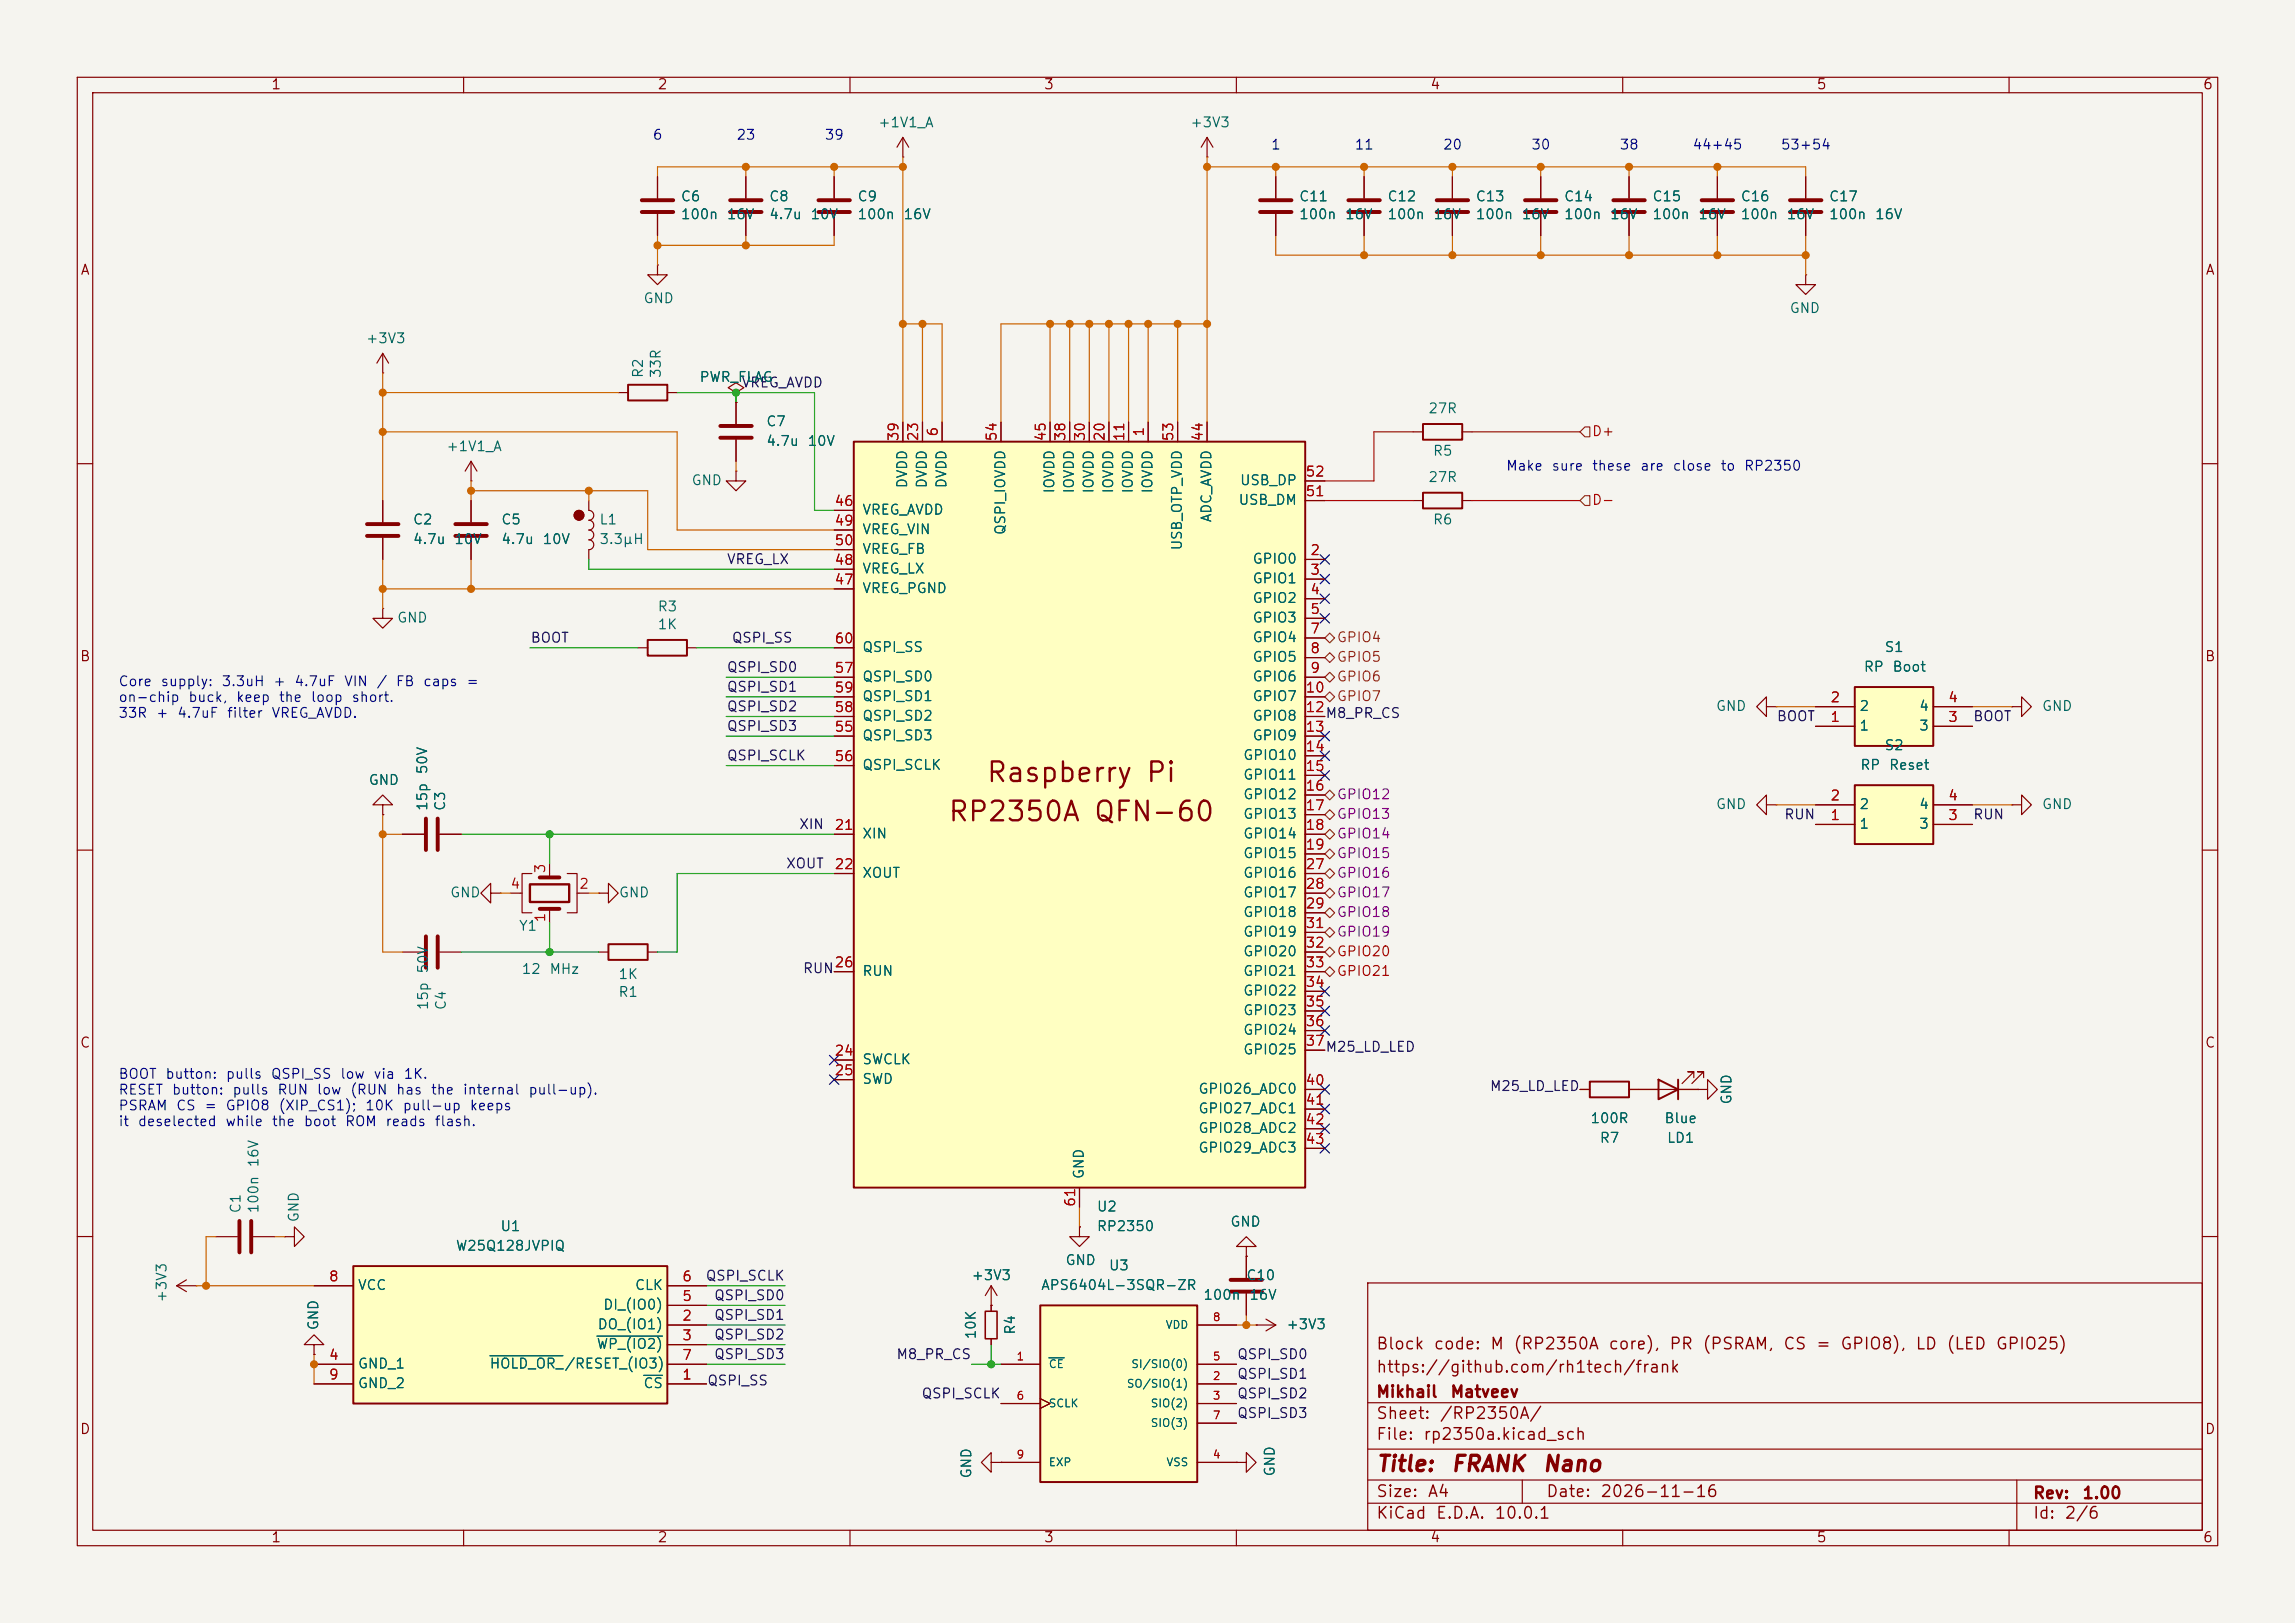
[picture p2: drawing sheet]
<svg xmlns="http://www.w3.org/2000/svg" width="297mm" height="210mm" viewBox="0 0 297 210" stroke-linecap="round" stroke-linejoin="round" font-family="sans-serif">
<defs><g id="words">
<g font-size="2.5" fill="#840000">
<text x="127.5" y="101.8">Raspberry Pi</text>
<text x="122.6" y="106.9">RP2350A QFN-60</text>
</g>
<g font-size="2" fill="#840000">
<text x="178" y="190.9">Title:</text>
<text x="187.7" y="190.9">FRANK</text>
<text x="199.5" y="190.9">Nano</text>
</g>
<g font-size="1.5" fill="#840000">
<text x="178" y="178">https://github.com/rh1tech/frank</text>
<text x="178" y="175">Block</text>
<text x="185.4" y="175">code:</text>
<text x="192.7" y="175">M</text>
<text x="195.8" y="175">(RP2350A</text>
<text x="208.1" y="175">core),</text>
<text x="215.9" y="175">PR</text>
<text x="220.2" y="175">(PSRAM,</text>
<text x="230.7" y="175">CS</text>
<text x="234.9" y="175">=</text>
<text x="238.1" y="175">GPIO8),</text>
<text x="247.8" y="175">LD</text>
<text x="251.8" y="175">(LED</text>
<text x="258.2" y="175">GPIO25)</text>
<text x="178" y="184">Sheet:</text>
<text x="178" y="181.2">Mikhail</text>
<text x="186.2" y="184">/RP2350A/</text>
<text x="187.6" y="181.2">Matveev</text>
<text x="178" y="186.7">File:</text>
<text x="184.1" y="186.7">rp2350a.kicad_sch</text>
<text x="178" y="196.9">KiCad</text>
<text x="178" y="194.1">Size:</text>
<text x="184.7" y="194.1">A4</text>
<text x="185.7" y="196.9">E.D.A.</text>
<text x="193.3" y="196.9">10.0.1</text>
<text x="200" y="194.1">Date:</text>
<text x="207" y="194.1">2026-11-16</text>
<text x="263" y="194.3">Rev:</text>
<text x="263" y="196.9">Id:</text>
<text x="267.1" y="196.9">2/6</text>
<text x="269.4" y="194.3">1.00</text>
</g>
<g font-size="1.3" fill="#840000">
<text x="35" y="11.9">1</text>
<text x="85" y="11.9">2</text>
<text x="135" y="11.9">3</text>
<text x="185" y="11.9">4</text>
<text x="235" y="11.9">5</text>
<text x="285" y="11.9">6</text>
<text x="10.3" y="35.9">A</text>
<text x="285.3" y="35.9">A</text>
<text x="10.3" y="85.9">B</text>
<text x="285.3" y="85.9">B</text>
<text x="10.3" y="135.9">C</text>
<text x="285.3" y="135.9">C</text>
<text x="10.3" y="185.9">D</text>
<text x="285.3" y="185.9">D</text>
<text x="35" y="199.9">1</text>
<text x="85" y="199.9">2</text>
<text x="135" y="199.9">3</text>
<text x="185" y="199.9">4</text>
<text x="235" y="199.9">5</text>
<text x="285" y="199.9">6</text>
</g>
<g font-size="1.3" fill="#006464">
<text x="113.6" y="16.8">+1V1_A</text>
<text x="153.9" y="16.8">+3V3</text>
<text x="88" y="26.4">C6</text>
<text x="88" y="28.7">100n</text>
<text x="94" y="28.7">16V</text>
<text x="99.5" y="26.4">C8</text>
<text x="99.5" y="28.7">4.7u</text>
<text x="104.8" y="28.7">10V</text>
<text x="110.9" y="26.4">C9</text>
<text x="110.9" y="28.7">100n</text>
<text x="116.8" y="28.7">16V</text>
<text x="168" y="28.7">100n</text>
<text x="168" y="26.4">C11</text>
<text x="174" y="28.7">16V</text>
<text x="179.5" y="28.7">100n</text>
<text x="179.5" y="26.4">C12</text>
<text x="185.4" y="28.7">16V</text>
<text x="190.9" y="28.7">100n</text>
<text x="190.9" y="26.4">C13</text>
<text x="196.8" y="28.7">16V</text>
<text x="202.3" y="28.7">100n</text>
<text x="202.3" y="26.4">C14</text>
<text x="208.3" y="28.7">16V</text>
<text x="213.8" y="28.7">100n</text>
<text x="213.8" y="26.4">C15</text>
<text x="219.7" y="28.7">16V</text>
<text x="225.2" y="28.7">100n</text>
<text x="225.2" y="26.4">C16</text>
<text x="231.1" y="28.7">16V</text>
<text x="236.6" y="28.7">100n</text>
<text x="236.6" y="26.4">C17</text>
<text x="242.6" y="28.7">16V</text>
<text x="83.2" y="39.5">GND</text>
<text x="231.5" y="40.8">GND</text>
<text x="47.3" y="44.7">+3V3</text>
<text x="83.5" y="49" transform="rotate(-90 83.5 49)">R2</text>
<text x="85.8" y="49" transform="rotate(-90 85.8 49)">33R</text>
<text x="90.4" y="49.7">PWR_FLAG</text>
<text x="184.7" y="53.8">27R</text>
<text x="57.7" y="58.7">+1V1_A</text>
<text x="99.1" y="55.5">C7</text>
<text x="99.1" y="58">4.7u</text>
<text x="104.4" y="58">10V</text>
<text x="185.3" y="59.3">R5</text>
<text x="89.4" y="63.1">GND</text>
<text x="117.7" y="63.3" transform="rotate(-90 117.7 63.3)">DVDD</text>
<text x="120.2" y="63.3" transform="rotate(-90 120.2 63.3)">DVDD</text>
<text x="122.8" y="63.3" transform="rotate(-90 122.8 63.3)">DVDD</text>
<text x="136.8" y="63.9" transform="rotate(-90 136.8 63.9)">IOVDD</text>
<text x="139.3" y="63.9" transform="rotate(-90 139.3 63.9)">IOVDD</text>
<text x="141.8" y="63.9" transform="rotate(-90 141.8 63.9)">IOVDD</text>
<text x="144.4" y="63.9" transform="rotate(-90 144.4 63.9)">IOVDD</text>
<text x="146.9" y="63.9" transform="rotate(-90 146.9 63.9)">IOVDD</text>
<text x="149.5" y="63.9" transform="rotate(-90 149.5 63.9)">IOVDD</text>
<text x="160.2" y="65.6">USB_DM</text>
<text x="160.4" y="63.1">USB_DP</text>
<text x="184.7" y="62.7">27R</text>
<text x="53.3" y="68.2">C2</text>
<text x="53.3" y="70.7">4.7u</text>
<text x="58.7" y="70.7">10V</text>
<text x="64.8" y="68.2">C5</text>
<text x="64.8" y="70.7">4.7u</text>
<text x="70.1" y="70.7">10V</text>
<text x="77.5" y="68.2">L1</text>
<text x="77.5" y="70.7">3.3µH</text>
<text x="111.5" y="66.9">VREG_AVDD</text>
<text x="111.5" y="69.4">VREG_VIN</text>
<text x="111.5" y="72">VREG_FB</text>
<text x="130.4" y="69.3" transform="rotate(-90 130.4 69.3)">QSPI_IOVDD</text>
<text x="153.3" y="71.3" transform="rotate(-90 153.3 71.3)">USB_OTP_VDD</text>
<text x="157.1" y="67.7" transform="rotate(-90 157.1 67.7)">ADC_AVDD</text>
<text x="185.3" y="68.2">R6</text>
<text x="111.5" y="77.1">VREG_PGND</text>
<text x="111.5" y="74.5">VREG_LX</text>
<text x="162" y="73.3">GPIO0</text>
<text x="162" y="75.8">GPIO1</text>
<text x="51.3" y="80.9">GND</text>
<text x="85" y="79.4">R3</text>
<text x="85" y="81.7">1K</text>
<text x="162" y="78.3">GPIO2</text>
<text x="162" y="80.9">GPIO3</text>
<text x="162" y="83.4">GPIO4</text>
<text x="111.5" y="88.5">QSPI_SD0</text>
<text x="111.5" y="84.7">QSPI_SS</text>
<text x="162" y="86">GPIO5</text>
<text x="162" y="88.5">GPIO6</text>
<text x="241.1" y="87.2">RP</text>
<text x="243.8" y="84.7">S1</text>
<text x="244.8" y="87.2">Boot</text>
<text x="111.5" y="93.6">QSPI_SD2</text>
<text x="111.5" y="91">QSPI_SD1</text>
<text x="162" y="91">GPIO7</text>
<text x="162" y="93.6">GPIO8</text>
<text x="222" y="92.3">GND</text>
<text x="240.5" y="94.8">1</text>
<text x="240.5" y="92.3">2</text>
<text x="248.3" y="94.8">3</text>
<text x="248.3" y="92.3">4</text>
<text x="264.2" y="92.3">GND</text>
<text x="47.6" y="101.9">GND</text>
<text x="55.6" y="100.3" transform="rotate(-90 55.6 100.3)">50V</text>
<text x="111.5" y="96.1">QSPI_SD3</text>
<text x="111.5" y="99.9">QSPI_SCLK</text>
<text x="160.8" y="98.7">GPIO10</text>
<text x="160.8" y="101.2">GPIO11</text>
<text x="162" y="96.1">GPIO9</text>
<text x="240.7" y="99.9">RP</text>
<text x="243.8" y="97.4">S2</text>
<text x="244.4" y="99.9">Reset</text>
<text x="55.6" y="105" transform="rotate(-90 55.6 105)">15p</text>
<text x="57.9" y="105" transform="rotate(-90 57.9 105)">C3</text>
<text x="160.8" y="103.7">GPIO12</text>
<text x="160.8" y="106.3">GPIO13</text>
<text x="222" y="105">GND</text>
<text x="240.5" y="107.5">1</text>
<text x="240.5" y="105">2</text>
<text x="248.3" y="107.5">3</text>
<text x="248.3" y="105">4</text>
<text x="264.2" y="105">GND</text>
<text x="111.5" y="108.8">XIN</text>
<text x="111.5" y="113.9">XOUT</text>
<text x="160.8" y="108.8">GPIO14</text>
<text x="160.8" y="111.4">GPIO15</text>
<text x="160.8" y="113.9">GPIO16</text>
<text x="58.2" y="116.4">GND</text>
<text x="80" y="116.4">GND</text>
<text x="160.8" y="116.4">GPIO17</text>
<text x="160.8" y="119">GPIO18</text>
<text x="67.1" y="120.8">Y1</text>
<text x="160.8" y="121.5">GPIO19</text>
<text x="160.8" y="124.1">GPIO20</text>
<text x="55.7" y="130.8" transform="rotate(-90 55.7 130.8)">15p</text>
<text x="55.7" y="126.1" transform="rotate(-90 55.7 126.1)">50V</text>
<text x="58" y="130.8" transform="rotate(-90 58 130.8)">C4</text>
<text x="67.4" y="126.3">12</text>
<text x="71" y="126.3">MHz</text>
<text x="79.9" y="129.3">R1</text>
<text x="79.9" y="127">1K</text>
<text x="111.5" y="126.6">RUN</text>
<text x="160.8" y="126.6">GPIO21</text>
<text x="160.8" y="129.1">GPIO22</text>
<text x="160.8" y="131.7">GPIO23</text>
<text x="160.8" y="134.2">GPIO24</text>
<text x="160.8" y="136.8">GPIO25</text>
<text x="111.5" y="138">SWCLK</text>
<text x="111.5" y="140.6">SWD</text>
<text x="155" y="141.8">GPIO26_ADC0</text>
<text x="224.4" y="143" transform="rotate(-90 224.4 143)">GND</text>
<text x="155" y="144.4">GPIO27_ADC1</text>
<text x="155" y="146.9">GPIO28_ADC2</text>
<text x="155" y="149.5">GPIO29_ADC3</text>
<text x="205.7" y="145.6">100R</text>
<text x="206.9" y="148.2">R7</text>
<text x="215.3" y="145.6">Blue</text>
<text x="215.6" y="148.2">LD1</text>
<text x="33.8" y="151.1" transform="rotate(-90 33.8 151.1)">16V</text>
<text x="140.6" y="152.7" transform="rotate(-90 140.6 152.7)">GND</text>
<text x="31.4" y="157.1" transform="rotate(-90 31.4 157.1)">C1</text>
<text x="33.8" y="157.1" transform="rotate(-90 33.8 157.1)">100n</text>
<text x="39" y="158.2" transform="rotate(-90 39 158.2)">GND</text>
<text x="64.7" y="159.6">U1</text>
<text x="141.9" y="157.1">U2</text>
<text x="141.9" y="159.6">RP2350</text>
<text x="159.1" y="159">GND</text>
<text x="46.2" y="167.2">VCC</text>
<text x="58.9" y="162.2">W25Q128JVPIQ</text>
<text x="82.1" y="167.2">CLK</text>
<text x="125.6" y="166">+3V3</text>
<text x="134.6" y="167.2">APS6404L-3SQR-ZR</text>
<text x="137.8" y="164">GND</text>
<text x="143.4" y="164.7">U3</text>
<text x="161.2" y="166">C10</text>
<text x="21.9" y="168.6" transform="rotate(-90 21.9 168.6)">+3V3</text>
<text x="41.5" y="172.2" transform="rotate(-90 41.5 172.2)">GND</text>
<text x="77.2" y="172.3">DO_(IO1)</text>
<text x="78" y="169.8">DI_(IO0)</text>
<text x="126.6" y="173.4" transform="rotate(-90 126.6 173.4)">10K</text>
<text x="131.7" y="172.8" transform="rotate(-90 131.7 172.8)">R4</text>
<text x="155.6" y="168.5">100n</text>
<text x="161.6" y="168.5">16V</text>
<text x="166.4" y="172.3">+3V3</text>
<text x="46.2" y="177.4">GND_1</text>
<text x="46.2" y="179.9">GND_2</text>
<text x="63.3" y="177.4">HOLD_OR_/RESET_(IO3)</text>
<text x="77.1" y="174.9">WP_(IO2)</text>
<text x="83.2" y="179.9">CS</text>
<text x="126" y="191.4" transform="rotate(-90 126 191.4)">GND</text>
<text x="165.3" y="191.1" transform="rotate(-90 165.3 191.1)">GND</text>
</g>
<g font-size="1.3" fill="#0000c2">
<text x="84.4" y="18.4">6</text>
<text x="95.2" y="18.4">23</text>
<text x="106.6" y="18.4">39</text>
<text x="164.4" y="19.7">1</text>
<text x="175.2" y="19.7">11</text>
<text x="186.6" y="19.7">20</text>
<text x="198.1" y="19.7">30</text>
<text x="209.5" y="19.7">38</text>
<text x="218.9" y="19.7">44+45</text>
<text x="230.4" y="19.7">53+54</text>
<text x="194.8" y="61.2">Make</text>
<text x="200.7" y="61.2">sure</text>
<text x="205.9" y="61.2">these</text>
<text x="212.2" y="61.2">are</text>
<text x="216.4" y="61.2">close</text>
<text x="222.6" y="61.2">to</text>
<text x="225.6" y="61.2">RP2350</text>
<text x="15.2" y="89.1">Core</text>
<text x="20.7" y="89.1">supply:</text>
<text x="28.6" y="89.1">3.3uH</text>
<text x="35.3" y="89.1">+</text>
<text x="38" y="89.1">4.7uF</text>
<text x="44.4" y="89.1">VIN</text>
<text x="48.6" y="89.1">/</text>
<text x="51.1" y="89.1">FB</text>
<text x="54.7" y="89.1">caps</text>
<text x="60.2" y="89.1">=</text>
<text x="15.2" y="91.2">on-chip</text>
<text x="15.2" y="93.2">33R</text>
<text x="20.1" y="93.2">+</text>
<text x="22.8" y="93.2">4.7uF</text>
<text x="24.3" y="91.2">buck,</text>
<text x="29.3" y="93.2">filter</text>
<text x="30.5" y="91.2">keep</text>
<text x="35" y="93.2">VREG_AVDD.</text>
<text x="36" y="91.2">the</text>
<text x="40.1" y="91.2">loop</text>
<text x="45.4" y="91.2">short.</text>
<text x="15.2" y="139.9">BOOT</text>
<text x="15.2" y="142">RESET</text>
<text x="15.2" y="144">PSRAM</text>
<text x="21.3" y="139.9">button:</text>
<text x="22.2" y="142">button:</text>
<text x="22.7" y="144">CS</text>
<text x="26.4" y="144">=</text>
<text x="29.1" y="144">GPIO8</text>
<text x="29.1" y="139.9">pulls</text>
<text x="30" y="142">pulls</text>
<text x="35" y="139.9">QSPI_SS</text>
<text x="35.8" y="142">RUN</text>
<text x="35.9" y="144">(XIP_CS1);</text>
<text x="40.9" y="142">low</text>
<text x="43.9" y="139.9">low</text>
<text x="45.2" y="142">(RUN</text>
<text x="47.2" y="144">10K</text>
<text x="48.2" y="139.9">via</text>
<text x="51.2" y="142">has</text>
<text x="52" y="144">pull-up</text>
<text x="52.1" y="139.9">1K.</text>
<text x="55.7" y="142">the</text>
<text x="59.8" y="142">internal</text>
<text x="60.7" y="144">keeps</text>
<text x="68.3" y="142">pull-up).</text>
<text x="15.2" y="146">it</text>
<text x="17.7" y="146">deselected</text>
<text x="29.1" y="146">while</text>
<text x="35.1" y="146">the</text>
<text x="39.2" y="146">boot</text>
<text x="44.6" y="146">ROM</text>
<text x="49.8" y="146">reads</text>
<text x="56.2" y="146">flash.</text>
</g>
<g font-size="1.3" fill="#0f0f0f">
<text x="95.9" y="50.5">VREG_AVDD</text>
<text x="94" y="73.3">VREG_LX</text>
<text x="68.6" y="83.5">BOOT</text>
<text x="94.6" y="83.5">QSPI_SS</text>
<text x="94" y="87.3">QSPI_SD0</text>
<text x="94" y="89.8">QSPI_SD1</text>
<text x="94" y="94.9">QSPI_SD3</text>
<text x="94" y="92.4">QSPI_SD2</text>
<text x="171.4" y="93.2">M8_PR_CS</text>
<text x="229.8" y="93.6">BOOT</text>
<text x="255.3" y="93.6">BOOT</text>
<text x="94" y="98.7">QSPI_SCLK</text>
<text x="103.3" y="107.6">XIN</text>
<text x="230.8" y="106.3">RUN</text>
<text x="255.3" y="106.3">RUN</text>
<text x="101.6" y="112.7">XOUT</text>
<text x="103.8" y="126.2">RUN</text>
<text x="171.4" y="136.4">M25_LD_LED</text>
<text x="192.7" y="141.5">M25_LD_LED</text>
<text x="91.2" y="166">QSPI_SCLK</text>
<text x="92.3" y="173.6">QSPI_SD2</text>
<text x="92.3" y="171.1">QSPI_SD1</text>
<text x="92.3" y="168.6">QSPI_SD0</text>
<text x="91.4" y="179.6">QSPI_SS</text>
<text x="92.3" y="176.2">QSPI_SD3</text>
<text x="115.9" y="176.2">M8_PR_CS</text>
<text x="160" y="176.2">QSPI_SD0</text>
<text x="160" y="178.7">QSPI_SD1</text>
<text x="119.2" y="181.3">QSPI_SCLK</text>
<text x="160" y="181.3">QSPI_SD2</text>
<text x="160" y="183.8">QSPI_SD3</text>
</g>
<g font-size="1.3" fill="#a90000">
<text x="116.6" y="57.2" transform="rotate(-90 116.6 57.2)">39</text>
<text x="119.1" y="57.2" transform="rotate(-90 119.1 57.2)">23</text>
<text x="121.7" y="56.6" transform="rotate(-90 121.7 56.6)">6</text>
<text x="129.3" y="57.2" transform="rotate(-90 129.3 57.2)">54</text>
<text x="135.6" y="57.2" transform="rotate(-90 135.6 57.2)">45</text>
<text x="138.2" y="57.2" transform="rotate(-90 138.2 57.2)">38</text>
<text x="140.7" y="57.2" transform="rotate(-90 140.7 57.2)">30</text>
<text x="143.3" y="57.2" transform="rotate(-90 143.3 57.2)">20</text>
<text x="145.8" y="57.2" transform="rotate(-90 145.8 57.2)">11</text>
<text x="148.3" y="56.6" transform="rotate(-90 148.3 56.6)">1</text>
<text x="152.1" y="57.2" transform="rotate(-90 152.1 57.2)">53</text>
<text x="156" y="57.2" transform="rotate(-90 156 57.2)">44</text>
<text x="107.9" y="65.8">46</text>
<text x="168.9" y="64.5">51</text>
<text x="168.9" y="62">52</text>
<text x="107.9" y="68.3">49</text>
<text x="107.9" y="70.9">50</text>
<text x="107.9" y="75.9">47</text>
<text x="107.9" y="73.4">48</text>
<text x="169.5" y="72.1">2</text>
<text x="169.5" y="74.7">3</text>
<text x="169.5" y="77.2">4</text>
<text x="107.9" y="83.6">60</text>
<text x="169.5" y="79.8">5</text>
<text x="169.5" y="82.3">7</text>
<text x="107.9" y="87.4">57</text>
<text x="107.9" y="89.9">59</text>
<text x="168.9" y="89.9">10</text>
<text x="169.5" y="84.8">8</text>
<text x="169.5" y="87.4">9</text>
<text x="107.9" y="95">55</text>
<text x="107.9" y="92.5">58</text>
<text x="168.9" y="92.5">12</text>
<text x="168.9" y="95">13</text>
<text x="236.8" y="93.7">1</text>
<text x="236.8" y="91.2">2</text>
<text x="252" y="93.7">3</text>
<text x="252" y="91.2">4</text>
<text x="107.9" y="98.8">56</text>
<text x="168.9" y="97.5">14</text>
<text x="168.9" y="100.1">15</text>
<text x="107.9" y="107.7">21</text>
<text x="168.9" y="102.6">16</text>
<text x="168.9" y="105.2">17</text>
<text x="168.9" y="107.7">18</text>
<text x="236.8" y="106.4">1</text>
<text x="236.8" y="103.9">2</text>
<text x="252" y="106.4">3</text>
<text x="252" y="103.9">4</text>
<text x="70.9" y="113.1" transform="rotate(-90 70.9 113.1)">3</text>
<text x="107.9" y="112.8">22</text>
<text x="168.9" y="110.2">19</text>
<text x="168.9" y="112.8">27</text>
<text x="66" y="115.3">4</text>
<text x="70.9" y="119.5" transform="rotate(-90 70.9 119.5)">1</text>
<text x="74.9" y="115.3">2</text>
<text x="168.9" y="115.3">28</text>
<text x="168.9" y="117.9">29</text>
<text x="107.9" y="125.5">26</text>
<text x="168.9" y="120.4">31</text>
<text x="168.9" y="122.9">32</text>
<text x="168.9" y="125.5">33</text>
<text x="168.9" y="128">34</text>
<text x="168.9" y="130.6">35</text>
<text x="107.9" y="136.9">24</text>
<text x="168.9" y="133.1">36</text>
<text x="168.9" y="135.6">37</text>
<text x="107.9" y="139.4">25</text>
<text x="168.9" y="140.7">40</text>
<text x="168.9" y="143.3">41</text>
<text x="168.9" y="145.8">42</text>
<text x="168.9" y="148.3">43</text>
<text x="139.4" y="156.3" transform="rotate(-90 139.4 156.3)">61</text>
<text x="42.5" y="166.1">8</text>
<text x="88.2" y="166.1">6</text>
<text x="88.2" y="171.2">2</text>
<text x="88.2" y="173.7">3</text>
<text x="88.2" y="168.7">5</text>
<text x="42.5" y="176.3">4</text>
<text x="42.5" y="178.8">9</text>
<text x="88.2" y="178.8">1</text>
<text x="88.2" y="176.3">7</text>
</g>
<g font-size="1.3" fill="#c20000">
<text x="205.9" y="56.7">D+</text>
<text x="205.9" y="65.6">D-</text>
<text x="172.9" y="124.1">GPIO20</text>
<text x="172.9" y="126.6">GPIO21</text>
</g>
<g font-size="1.3" fill="#725600">
<text x="172.9" y="83.4">GPIO4</text>
<text x="172.9" y="86">GPIO5</text>
<text x="172.9" y="88.5">GPIO6</text>
<text x="172.9" y="91">GPIO7</text>
</g>
<g font-size="1.3" fill="#840084">
<text x="172.9" y="106.3">GPIO13</text>
<text x="172.9" y="103.7">GPIO12</text>
<text x="172.9" y="111.4">GPIO15</text>
<text x="172.9" y="108.8">GPIO14</text>
<text x="172.9" y="113.9">GPIO16</text>
<text x="172.9" y="119">GPIO18</text>
<text x="172.9" y="116.4">GPIO17</text>
<text x="172.9" y="121.5">GPIO19</text>
</g>
<g font-size="1" fill="#006464">
<text x="150.8" y="172.2">VDD</text>
<text x="135.6" y="177.3">CE</text>
<text x="145.7" y="179.8">SO/SIO(1)</text>
<text x="146.3" y="177.3">SI/SIO(0)</text>
<text x="135.6" y="182.3">SCLK</text>
<text x="148.8" y="182.3">SIO(2)</text>
<text x="148.8" y="184.9">SIO(3)</text>
<text x="135.6" y="190">EXP</text>
<text x="150.9" y="190">VSS</text>
</g>
<g font-size="1" fill="#a90000">
<text x="156.9" y="171.2">8</text>
<text x="131.5" y="176.3">1</text>
<text x="156.9" y="178.8">2</text>
<text x="156.9" y="176.3">5</text>
<text x="131.5" y="181.4">6</text>
<text x="156.9" y="181.4">3</text>
<text x="156.9" y="183.9">7</text>
<text x="131.5" y="189">9</text>
<text x="156.9" y="189">4</text>
</g>
</g></defs>
<path d="M0 0h297v210h-297z" fill="#f5f4ef" stroke="#f5f4ef" stroke-width=".13"/>
<g fill="none" stroke="#840000" stroke-width=".15">
<path d="M10 10h277v190h-277zM12 12h273v186h-273zM60 10v2M110 10v2M160 10v2M210 10v2M260 10v2M10 60h2M285 60h2M10 110h2M285 110h2M10 160h2"/>
<path d="M177 166h108v32h-108zM285 160h2M60 198v2M110 198v2M160 198v2M177 194.5h108M177 191.5h108M177 187.5h108M177 181.5h108M197 191.5v3M210 198v2M260 198v2"/>
<path d="M261 191.5v6.5"/>
</g>
<circle cx="74.9" cy="66.7" r=".63" fill="#840000" stroke="#840000" stroke-width=".13"/>
<path d="M240 88.9h10.2v7.6h-10.2z" fill="#ffffc2"/>
<path d="M240 88.9h10.2v7.6h-10.2z" fill="none" stroke="#840000" stroke-width=".25"/>
<path d="M234.9 94h5.1M234.9 91.4h5.1M250.2 94h5.1M250.2 91.4h5.1M77.5 115.6h1.2v1.2l1.3-1.2-1.3-1.3v1.3M77.5 115.6h.1M161.3 161.3h1.3l-1.3-1.3-1.3 1.3h1.3v1.3M161.3 162.6h.1M161.3 162.6v2.8M161.3 167.4v2.8" fill="none" stroke="#840000" stroke-width=".15"/>
<path d="M159.3 167.1h4M159.3 165.6h4" fill="none" stroke="#840000" stroke-width=".51"/>
<path d="M110.5 57.2h58.4v96.5h-58.4z" fill="#ffffc2"/>
<path d="M110.5 57.2h58.4v96.5h-58.4z" fill="none" stroke="#840000" stroke-width=".25"/>
<g fill="none" stroke="#840000" stroke-width=".15">
<path d="M210.8 22.9v2.8M210.8 27.7v2.8M116.8 54.6v2.6M119.4 54.6v2.6M121.9 54.6v2.6M129.5 54.6v2.6M135.9 54.6v2.6M138.4 54.6v2.6M141 54.6v2.6M143.5 54.6v2.6M146 54.6v2.6M148.6 54.6v2.6"/>
<path d="M152.4 54.6v2.6M156.2 54.6v2.6M107.9 66h2.6M107.9 76.2h2.6M107.9 73.7h2.6M107.9 68.6h2.6M107.9 71.1h2.6M168.9 72.4h2.5M168.9 74.9h2.5M168.9 77.5h2.5M168.9 64.8h2.5M168.9 62.2h2.5"/>
<path d="M107.9 87.6h2.6M107.9 90.2h2.6M107.9 92.7h2.6M107.9 95.3h2.6M107.9 99.1h2.6M107.9 83.8h2.6M168.9 80h2.5M168.9 82.6h2.5M168.9 85.1h2.5M168.9 87.6h2.5M168.9 90.2h2.5M168.9 92.7h2.5"/>
<path d="M168.9 95.3h2.5M168.9 97.8h2.5M66 115.6h1.6M68.8 113h-1.2v5.1h1.2M71.1 111.8v1.7M71.1 117.6v1.8M73.4 113h1.3v5.1h-1.3M74.7 115.6h1.5M107.9 108h2.6M107.9 113h2.6M168.9 100.3h2.5M168.9 102.9h2.5"/>
<path d="M168.9 105.4h2.5M168.9 108h2.5M168.9 110.5h2.5M168.9 113h2.5M168.9 115.6h2.5M168.9 118.1h2.5M107.9 137.2h2.6M107.9 139.7h2.6M107.9 125.7h2.6M168.9 125.7h2.5M168.9 120.7h2.5M168.9 123.2h2.5"/>
<path d="M168.9 128.3h2.5M168.9 130.8h2.5M168.9 133.4h2.5M168.9 135.9h2.5M139.7 153.7v2.5M168.9 141h2.5M168.9 143.5h2.5M168.9 146.1h2.5M168.9 148.6h2.5M22.9 166.4l1.2 .7M22.9 166.4h2.5M24.1 165.6l-1.2 .8"/>
<path d="M25.4 166.4h.1M40.6 174h1.3l-1.3-1.3-1.2 1.3h1.2v1.3M40.6 175.3h.1"/>
</g>
<path d="M208.8 25.9h4.1M208.8 27.4h4.1M69.8 117.6h2.6M69.8 113.5h2.6" fill="none" stroke="#840000" stroke-width=".51"/>
<path d="M68.6 114.4h5.1v2.3h-5.1z" fill="none" stroke="#840000" stroke-width=".3"/>
<path d="M45.7 163.8h40.7v17.8h-40.7z" fill="#ffffc2"/>
<path d="M81.3 49.8h5.1v2h-5.1zM184.1 54.9h5.1v2h-5.1zM184.1 63.8h5.1v2h-5.1zM83.8 82.8h5.1v2h-5.1zM205.7 140h5.1v2h-5.1zM214.6 139.7l2.6 1.3-2.6 1.2zM217.2 139.7v2.5M45.7 163.8h40.7v17.8h-40.7z" fill="none" stroke="#840000" stroke-width=".25"/>
<g fill="none" stroke="#840000" stroke-width=".15">
<path d="M116.8 17.8l-.7 1.3M116.8 17.8l.8 1.3M116.8 17.8v2.5M156.2 17.8l-.8 1.3M156.2 17.8l.8 1.3M156.2 17.8v2.5M85.1 34.3v1.3h1.3l-1.3 1.2-1.3-1.2h1.3M85.1 34.3h.1M85.1 22.9v2.8M85.1 27.7v2.8M96.5 22.9v2.8M96.5 27.7v2.8"/>
<path d="M107.9 22.9v2.8M107.9 27.7v2.8M116.8 20.3h.1M156.2 20.3h.1M165.1 22.9v2.8M165.1 27.7v2.8M176.5 22.9v2.8M176.5 27.7v2.8M188 22.9v2.8M188 27.7v2.8M49.5 48.3h.1M49.5 45.7v2.6"/>
<path d="M49.5 45.7l-.7 1.3M49.5 45.7l.8 1.3M61 59.7l-.8 1.3M61 59.7l.7 1.3M61 59.7v2.5M80 50.8h1.3M86.4 50.8h1.2M95.2 50.8l1.1-.6-1.1-.7-1 .7 1 .6v1.3M95.2 52.1h.1M95.2 52.1v2.8M95.2 56.9v2.8M182.9 55.9h1.2"/>
<path d="M189.2 55.9h1.3M49.5 78.7v1.3h-1.2l1.2 1.3 1.3-1.3h-1.3M49.5 78.7h.1M49.5 64.8v2.8M49.5 69.6v2.8M61 62.2h.1M61 64.8v2.8M61 69.6v2.8M76.2 64.8v1.2a.64 .64 0 0 1 .6 .7 .64 .64 0 0 1-.6 .6M76.2 67.3a.64 .64 0 0 1 .6 .6 .64 .64 0 0 1-.6 .7 .64 .64 0 0 1 .6 .6 .64 .64 0 0 1-.6 .7 .64 .64 0 0 1 .6 .6 .64 .64 0 0 1-.6 .6M76.2 71.1v1.3M95.2 61v1.2h1.3l-1.3 1.3-1.2-1.3h1.2"/>
<path d="M95.2 61h.1M182.9 64.8h1.2M189.2 64.8h1.3M82.5 83.8h1.3M88.9 83.8h1.3M49.5 104.1h-1.2l1.2-1.2 1.3 1.2h-1.3v1.3M49.5 105.4h.1M52.1 108h2.8M56.9 108h2.8M63.5 115.6v1.2l-1.3-1.2 1.3-1.3v1.3h1.3M64.8 115.6h.1M52.1 123.2h2.8"/>
<path d="M56.9 123.2h2.8M219.2 139.4v-.7h-.8h.8l-1.5 1.5M220.5 139.4v-.7h-.8h.8l-1.6 1.5M139.7 158.8v1.2h1.3l-1.3 1.3-1.3-1.3h1.3M139.7 158.8h.1M204.5 141h1.2M210.8 141h8.9M219.7 141h1.3v-1.3l1.2 1.3-1.2 1.2v-1.2M219.7 141h.1M27.9 160h2.8M32.8 160h2.8M36.8 160h1.3v-1.2l1.3 1.2-1.3 1.3v-1.3"/>
<path d="M36.8 160h.1M40.6 179.1h5.1M40.6 176.5h5.1M40.6 166.4h5.1M86.4 179.1h5M86.4 171.5h5M86.4 174h5M86.4 176.5h5M86.4 168.9h5M86.4 166.4h5M128.3 168.9h.1M128.3 166.4l-.8 1.2"/>
<path d="M128.3 166.4l.7 1.2M128.3 166.4v3.3M128.3 173.2v.8M128.3 189.2v-1.2l-1.3 1.2 1.3 1.3v-1.3h1.2M129.5 189.2h.1"/>
</g>
<path d="M63.4 175.4h9.4M77.2 172.9h8.5M83.3 178h2.4" fill="none" stroke="#006464" stroke-width=".15"/>
<g fill="none" stroke="#840000" stroke-width=".51">
<path d="M83.1 25.9h4M83.1 27.4h4M94.5 25.9h4.1M94.5 27.4h4.1M105.9 25.9h4.1M105.9 27.4h4.1M163.1 25.9h4M163.1 27.4h4M174.5 25.9h4.1M174.5 27.4h4.1M185.9 25.9h4.1M185.9 27.4h4.1"/>
<path d="M93.2 55.1h4.1M93.2 56.6h4.1M47.5 67.8h4.1M47.5 69.3h4.1M58.9 67.8h4.1M58.9 69.3h4.1M55.1 105.9v4.1M56.6 105.9v4.1M55.1 121.2v4M56.6 121.2v4M31 158v4.1M32.5 158v4.1"/>
</g>
<path d="M127.5 169.7h1.5v3.5h-1.5z" fill="none" stroke="#840000" stroke-width=".2"/>
<path d="M134.6 168.9h20.3v22.9h-20.3z" fill="#ffffc2"/>
<path d="M134.6 168.9h20.3v22.9h-20.3z" fill="none" stroke="#840000" stroke-width=".25"/>
<g fill="none" stroke="#840000" stroke-width=".15">
<path d="M199.4 22.9v2.8M199.4 27.7v2.8M228.6 104.1v-1.2l-1.3 1.2 1.3 1.3v-1.3h1.3M229.9 104.1h.1M129.5 176.5h5.1M154.9 176.5h5.1M154.9 179.1h5.1M154.9 171.5h5.1M129.5 181.6h5.1M129.5 189.2h5.1M134.6 181l1.3 .6-1.3 .6M154.9 181.6h5.1"/>
<path d="M154.9 189.2h5.1M154.9 184.2h5.1"/>
</g>
<path d="M135.7 175.7h2" fill="none" stroke="#006464" stroke-width=".15"/>
<path d="M197.4 25.9h4M197.4 27.4h4" fill="none" stroke="#840000" stroke-width=".51"/>
<path d="M240 101.6h10.2v7.6h-10.2z" fill="#ffffc2"/>
<path d="M240 101.6h10.2v7.6h-10.2zM78.7 122.2h5.1v2h-5.1z" fill="none" stroke="#840000" stroke-width=".25"/>
<g fill="none" stroke="#840000" stroke-width=".15">
<path d="M85.1 22.9v2.8M85.1 27.7v2.8M96.5 22.9v2.8M96.5 27.7v2.8M107.9 22.9v2.8M107.9 27.7v2.8M165.1 22.9v2.8M165.1 27.7v2.8M176.5 22.9v2.8M176.5 27.7v2.8M188 22.9v2.8M188 27.7v2.8"/>
<path d="M199.4 22.9v2.8M199.4 27.7v2.8M210.8 22.9v2.8M210.8 27.7v2.8M222.2 22.9v2.8M222.2 27.7v2.8M233.7 35.6v1.2h-1.3l1.3 1.3 1.2-1.3h-1.2M233.7 35.6h.1M233.7 22.9v2.8M233.7 27.7v2.8M95.2 52.1h.1M95.2 52.1v2.8"/>
<path d="M95.2 56.9v2.8M116.8 54.6v2.6M119.4 54.6v2.6M121.9 54.6v2.6M129.5 54.6v2.6M135.9 54.6v2.6M138.4 54.6v2.6M141 54.6v2.6M143.5 54.6v2.6M146 54.6v2.6M148.6 54.6v2.6M152.4 54.6v2.6"/>
<path d="M156.2 54.6v2.6M49.5 64.8v2.8M49.5 69.6v2.8M61 64.8v2.8M61 69.6v2.8M107.9 66h2.6M107.9 76.2h2.6M107.9 73.7h2.6M107.9 68.6h2.6M107.9 71.1h2.6M168.9 72.4h2.5M168.9 74.9h2.5"/>
<path d="M168.9 77.5h2.5M168.9 64.8h2.5M168.9 62.2h2.5M107.9 87.6h2.6M107.9 90.2h2.6M107.9 92.7h2.6M107.9 95.3h2.6M107.9 99.1h2.6M107.9 83.8h2.6M168.9 80h2.5M168.9 82.6h2.5M168.9 85.1h2.5"/>
<path d="M168.9 87.6h2.5M168.9 90.2h2.5M168.9 92.7h2.5M168.9 95.3h2.5M168.9 97.8h2.5M228.6 91.4v-1.2l-1.3 1.2 1.3 1.3v-1.3h1.3M229.9 91.4h.1M234.9 94h5.1M234.9 91.4h5.1M250.2 94h5.1M250.2 91.4h5.1M260.3 91.4h1.3v-1.2l1.3 1.2-1.3 1.3v-1.3"/>
<path d="M260.3 91.4h.1M49.5 105.4h.1M52.1 108h2.8M56.9 108h2.8M107.9 108h2.6M107.9 113h2.6M168.9 100.3h2.5M168.9 102.9h2.5M168.9 105.4h2.5M168.9 108h2.5M168.9 110.5h2.5M168.9 113h2.5"/>
<path d="M168.9 115.6h2.5M168.9 118.1h2.5M234.9 106.7h5.1M234.9 104.1h5.1M250.2 106.7h5.1M250.2 104.1h5.1M260.3 104.1h1.3v-1.2l1.3 1.2-1.3 1.3v-1.3M260.3 104.1h.1M77.5 123.2h1.2M83.8 123.2h1.3M107.9 137.2h2.6M107.9 139.7h2.6"/>
<path d="M107.9 125.7h2.6M168.9 123.2h2.5M168.9 125.7h2.5M168.9 120.7h2.5M168.9 128.3h2.5M168.9 130.8h2.5M168.9 133.4h2.5M168.9 135.9h2.5M139.7 158.8h.1M139.7 153.7v2.5M168.9 141h2.5M168.9 143.5h2.5"/>
<path d="M168.9 146.1h2.5M168.9 148.6h2.5M204.5 141h1.2M210.8 141h3.8M217.2 141h2.5M219.7 141h.1M40.6 175.3h.1M40.6 176.5h5.1M40.6 179.1h5.1M40.6 166.4h5.1M86.4 171.5h5M86.4 176.5h5"/>
<path d="M86.4 179.1h5M86.4 174h5M86.4 168.9h5M86.4 166.4h5M128.3 168.9h.1M128.3 168.9v.8M128.3 173.2v.8M129.5 176.5h5.1M154.9 171.5h5.1M154.9 176.5h5.1M154.9 179.1h5.1M161.3 162.6h.1"/>
<path d="M161.3 162.6v2.8M161.3 167.4v2.8M162.6 171.5h.1M162.6 171.5h2.5M163.8 170.7l1.3 .8M165.1 171.5l-1.3 .7M129.5 189.2h.1M129.5 181.6h5.1M129.5 189.2h5.1M134.6 181l1.3 .6-1.3 .6M154.9 181.6h5.1M154.9 189.2h5.1"/>
<path d="M154.9 184.2h5.1M160 189.2h1.3v-1.2l1.3 1.2-1.3 1.3v-1.3M160 189.2h.1"/>
<circle cx="74.9" cy="66.7" r=".63"/>
</g>
<path d="M220.2 25.9h4.1M220.2 27.4h4.1M231.6 25.9h4.1M231.6 27.4h4.1" fill="none" stroke="#840000" stroke-width=".51"/>
<g fill="none" stroke="#725600" stroke-width=".15">
<path d="M205.1 55.2h.6v1.3h-.6l-.6-.6zM205.1 64.1h.6v1.3h-.6l-.6-.6zM171.4 90.2l.7-.7 .6 .7-.6 .6zM171.4 82.6l.7-.7 .6 .7-.6 .6zM171.4 85.1l.7-.6 .6 .6-.6 .6zM172.1 87l.6 .6-.6 .7-.7-.7zM171.4 115.6l.7-.7 .6 .7-.6 .6zM171.4 108l.7-.7 .6 .7-.6 .6zM171.4 105.4l.7-.6 .6 .6-.6 .6zM171.4 113l.7-.6 .6 .6-.6 .7zM171.4 102.9l.7-.7 .6 .7-.6 .6zM172.1 117.5l.6 .6-.6 .6-.7-.6z"/>
<path d="M172.1 109.9l.6 .6-.6 .6-.7-.6zM171.4 125.7l.7-.6 .6 .6-.6 .7zM171.4 123.2l.7-.6 .6 .6-.6 .6zM171.4 120.7l.7-.7 .6 .7-.6 .6z"/>
</g>
<path d="M182.9 55.9h-5.1v6.3h-6.4M190.5 55.9h14M171.4 64.8h11.5M190.5 64.8h14" fill="none" stroke="#c20000" stroke-width=".15"/>
<g fill="none" stroke="#c60" stroke-width=".15">
<path d="M85.1 30.5v3.8M96.5 21.6v1.3M96.5 30.5v1.3M107.9 21.6v1.3M107.9 30.5v1.3h-22.8M116.8 21.6h-31.7v1.3M116.8 20.3v34.3M156.2 21.6h77.5v1.3M156.2 20.3v34.3M165.1 30.5v2.5h68.6M165.1 21.6v1.3M176.5 21.6v1.3"/>
<path d="M176.5 30.5v2.5M188 21.6v1.3M188 30.5v2.5M199.4 21.6v1.3M199.4 30.5v2.5M210.8 21.6v1.3M210.8 30.5v2.5M222.2 21.6v1.3M222.2 30.5v2.5M233.7 30.5v5.1M49.5 48.3v16.5M49.5 55.9h38.1v12.7h20.3"/>
<path d="M49.5 50.8h30.5M95.2 59.7v1.3M116.8 41.9h5.1v12.7M119.4 41.9v12.7M135.9 41.9v12.7M138.4 41.9v12.7M141 41.9v12.7M143.5 41.9v12.7M146 41.9v12.7M148.6 41.9v12.7M152.4 41.9v12.7M156.2 41.9h-26.7v12.7"/>
<path d="M49.5 72.4v6.3M49.5 76.2h58.4M61 62.2v2.6M61 72.4v3.8M61 63.5h22.8v7.6h24.1M76.2 63.5v1.3M229.9 91.4h5M255.3 91.4h5M49.5 105.4v17.8h2.6M49.5 108h2.6M64.8 115.6h1.2M76.2 115.6h1.3"/>
<path d="M229.9 104.1h5M255.3 104.1h5M139.7 156.2v2.6M25.4 166.4h15.2M27.9 160h-1.2v6.4M35.6 160h1.2M40.6 175.3v3.8M160 171.5h2.6M161.3 170.2v1.3"/>
</g>
<g fill="none" stroke="#009600" stroke-width=".15">
<path d="M87.6 50.8h17.8v15.2h2.5M95.2 50.8v1.3M76.2 72.4v1.3h31.7M68.6 83.8h13.9M90.2 83.8h17.7M94 99.1h13.9M94 95.3h13.9M94 90.2h13.9M94 87.6h13.9M94 92.7h13.9M59.7 108h48.2M71.1 108v3.8"/>
<path d="M71.1 119.4v3.8M107.9 113h-20.3v10.2h-2.5M59.7 123.2h17.8M91.4 168.9h10.2M91.4 166.4h10.2M91.4 174h10.2M91.4 176.5h10.2M91.4 171.5h10.2M125.7 176.5h3.8M128.3 174v2.5"/>
</g>
<g fill="none" stroke="#000084" stroke-width=".15">
<path d="M170.8 71.8l1.3 1.2M170.8 79.4l1.3 1.2M170.8 76.9l1.3 1.2M170.8 74.3l1.3 1.2M172.1 71.8l-1.3 1.2M172.1 79.4l-1.3 1.2M172.1 76.9l-1.3 1.2M172.1 74.3l-1.3 1.2M170.8 97.2l1.3 1.2M170.8 99.7l1.3 1.2M170.8 94.6l1.3 1.3M172.1 97.2l-1.3 1.2"/>
<path d="M172.1 99.7l-1.3 1.2M172.1 94.6l-1.3 1.3M107.3 139.1l1.3 1.2M107.3 136.6l1.3 1.2M108.6 139.1l-1.3 1.2M108.6 136.6l-1.3 1.2M170.8 127.7l1.3 1.2M170.8 132.7l1.3 1.3M170.8 130.2l1.3 1.2M172.1 127.7l-1.3 1.2M172.1 132.7l-1.3 1.3M172.1 130.2l-1.3 1.2"/>
<path d="M170.8 142.9l1.3 1.2M170.8 145.4l1.3 1.3M170.8 140.4l1.3 1.2M170.8 148l1.3 1.2M172.1 142.9l-1.3 1.2M172.1 145.4l-1.3 1.3M172.1 140.4l-1.3 1.2M172.1 148l-1.3 1.2"/>
</g>
<path d="M63.4 175.4h9.4M77.2 172.9h8.5M83.3 178h2.4M135.7 175.7h2" fill="none" stroke="#006464" stroke-width=".15"/>
<g fill="#c60" stroke="#c60" stroke-width=".13">
<circle cx="156.2" cy="41.9" r=".46"/>
<circle cx="176.5" cy="33" r=".46"/>
<circle cx="152.4" cy="41.9" r=".46"/>
<circle cx="156.2" cy="21.6" r=".46"/>
<circle cx="165.1" cy="21.6" r=".46"/>
<circle cx="176.5" cy="21.6" r=".46"/>
<circle cx="188" cy="21.6" r=".46"/>
<circle cx="188" cy="33" r=".46"/>
<circle cx="199.4" cy="21.6" r=".46"/>
<circle cx="199.4" cy="33" r=".46"/>
<circle cx="210.8" cy="21.6" r=".46"/>
<circle cx="222.2" cy="21.6" r=".46"/>
<circle cx="233.7" cy="33" r=".46"/>
<circle cx="222.2" cy="33" r=".46"/>
<circle cx="210.8" cy="33" r=".46"/>
<circle cx="161.3" cy="171.5" r=".46"/>
<circle cx="141" cy="41.9" r=".46"/>
<circle cx="143.5" cy="41.9" r=".46"/>
<circle cx="146" cy="41.9" r=".46"/>
<circle cx="135.9" cy="41.9" r=".46"/>
<circle cx="138.4" cy="41.9" r=".46"/>
<circle cx="119.4" cy="41.9" r=".46"/>
<circle cx="116.8" cy="41.9" r=".46"/>
<circle cx="148.6" cy="41.9" r=".46"/>
<circle cx="96.5" cy="21.6" r=".46"/>
<circle cx="107.9" cy="21.6" r=".46"/>
<circle cx="116.8" cy="21.6" r=".46"/>
<circle cx="96.5" cy="31.8" r=".46"/>
<circle cx="85.1" cy="31.8" r=".46"/>
<circle cx="61" cy="76.2" r=".46"/>
<circle cx="61" cy="63.5" r=".46"/>
<circle cx="49.5" cy="50.8" r=".46"/>
<circle cx="49.5" cy="55.9" r=".46"/>
<circle cx="49.5" cy="76.2" r=".46"/>
<circle cx="76.2" cy="63.5" r=".46"/>
<circle cx="49.5" cy="108" r=".46"/>
<circle cx="40.6" cy="176.5" r=".46"/>
<circle cx="26.7" cy="166.4" r=".46"/>
</g>
<g fill="#009600" stroke="#009600" stroke-width=".13">
<circle cx="128.3" cy="176.5" r=".46"/>
<circle cx="95.2" cy="50.8" r=".46"/>
<circle cx="71.1" cy="108" r=".46"/>
<circle cx="71.1" cy="123.2" r=".46"/>
</g>
<use href="#words"/>
</svg>
